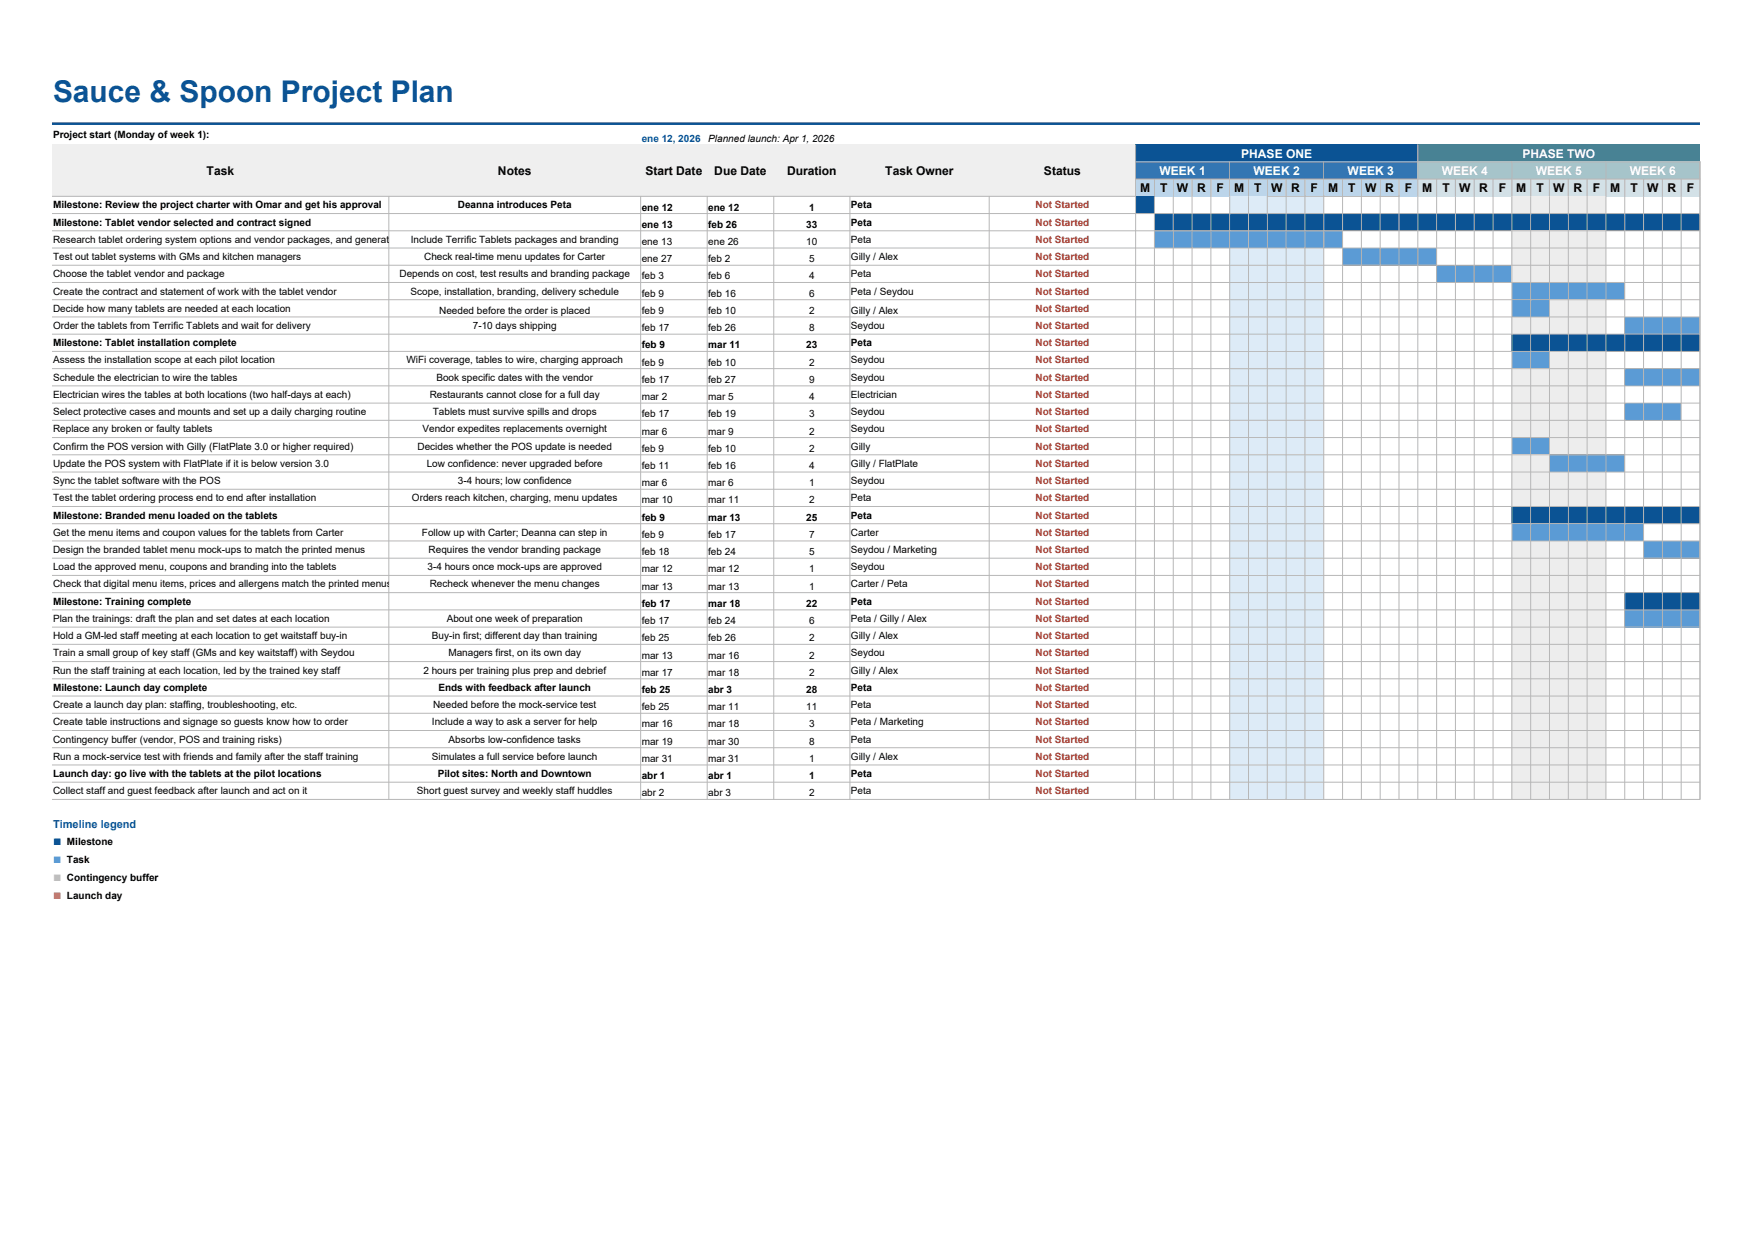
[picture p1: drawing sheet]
<svg xmlns="http://www.w3.org/2000/svg" width="297mm" height="210mm" viewBox="0 0 297 210" stroke-linecap="round" stroke-linejoin="round" font-family="sans-serif">
<defs><g id="words">
<text font-size="5.1" fill="#0b5394" x="9" y="17.3">Sauce &amp; Spoon Project Plan</text>
<text font-size="2.4" fill="#0b5394" x="9" y="143.1">■</text>
<text font-size="2.4" fill="#5b9bd5" x="9" y="146.1">■</text>
<text font-size="2.4" fill="#bfbfbf" x="9" y="149.2">■</text>
<text font-size="2.4" fill="#ed7d31" x="9" y="152.2">■</text>
<g font-size="2">
<text x="35" y="29.6">Task</text>
<text x="84.4" y="29.6">Notes</text>
<text x="109.3" y="29.6">Start Date</text>
<text x="121" y="29.6">Due Date</text>
<text x="133.3" y="29.6">Duration</text>
<text x="150" y="29.6">Task Owner</text>
<text x="176.9" y="29.6">Status</text>
<text x="193.1" y="32.5">M</text>
<text x="196.6" y="32.5">T</text>
<text x="199.4" y="32.5">W</text>
<text x="202.8" y="32.5">R</text>
<text x="206.1" y="32.5">F</text>
<text x="209.1" y="32.5">M</text>
<text x="212.5" y="32.5">T</text>
<text x="215.3" y="32.5">W</text>
<text x="218.8" y="32.5">R</text>
<text x="222.1" y="32.5">F</text>
<text x="225" y="32.5">M</text>
<text x="228.4" y="32.5">T</text>
<text x="231.3" y="32.5">W</text>
<text x="234.7" y="32.5">R</text>
<text x="238" y="32.5">F</text>
<text x="241" y="32.5">M</text>
<text x="244.4" y="32.5">T</text>
<text x="247.2" y="32.5">W</text>
<text x="250.6" y="32.5">R</text>
<text x="253.9" y="32.5">F</text>
<text x="256.9" y="32.5">M</text>
<text x="260.3" y="32.5">T</text>
<text x="263.2" y="32.5">W</text>
<text x="266.6" y="32.5">R</text>
<text x="269.9" y="32.5">F</text>
<text x="272.8" y="32.5">M</text>
<text x="276.2" y="32.5">T</text>
<text x="279.1" y="32.5">W</text>
<text x="282.5" y="32.5">R</text>
<text x="285.8" y="32.5">F</text>
</g>
<g font-size="2" fill="#fff">
<text x="196.4" y="29.6">WEEK 1</text>
<text x="210.3" y="26.7">PHASE ONE</text>
<text x="212.4" y="29.6">WEEK 2</text>
<text x="228.3" y="29.6">WEEK 3</text>
<text x="244.3" y="29.6">WEEK 4</text>
<text x="257.9" y="26.7">PHASE TWO</text>
<text x="260.2" y="29.6">WEEK 5</text>
<text x="276.1" y="29.6">WEEK 6</text>
</g>
<text font-size="1.9" fill="#0b5394" x="9" y="140.2">Timeline legend</text>
<g font-size="1.7">
<text x="9" y="23.3">Project start (Monday of week 1):</text>
<text x="120" y="24">Planned launch: Apr 1, 2026</text>
<text x="9" y="35.3">Milestone: Review the project charter with Omar and get his approval</text>
<text x="77.6" y="35.3">Deanna introduces Peta</text>
<text x="108.7" y="35.7">ene 12</text>
<text x="120" y="35.7">ene 12</text>
<text x="137.1" y="35.7">1</text>
<text x="144.2" y="35.3">Peta</text>
<text x="9" y="38.2">Milestone: Tablet vendor selected and contract signed</text>
<text x="9" y="41.1">Research tablet ordering system options and vendor packages, and generat</text>
<text x="69.6" y="41.1">Include Terrific Tablets packages and branding</text>
<text x="108.7" y="38.6">ene 13</text>
<text x="108.7" y="41.5">ene 13</text>
<text x="120" y="38.6">feb 26</text>
<text x="120" y="41.5">ene 26</text>
<text x="136.6" y="38.6">33</text>
<text x="136.6" y="41.5">10</text>
<text x="144.2" y="38.2">Peta</text>
<text x="144.2" y="41.1">Peta</text>
<text x="9" y="44">Test out tablet systems with GMs and kitchen managers</text>
<text x="9" y="47">Choose the tablet vendor and package</text>
<text x="67.7" y="47">Depends on cost, test results and branding package</text>
<text x="71.9" y="44">Check real-time menu updates for Carter</text>
<text x="108.7" y="44.4">ene 27</text>
<text x="108.7" y="47.3">feb 3</text>
<text x="120" y="44.4">feb 2</text>
<text x="120" y="47.3">feb 6</text>
<text x="137.1" y="44.4">5</text>
<text x="137.1" y="47.3">4</text>
<text x="144.2" y="44">Gilly / Alex</text>
<text x="144.2" y="47">Peta</text>
<text x="9" y="49.9">Create the contract and statement of work with the tablet vendor</text>
<text x="9" y="52.8">Decide how many tablets are needed at each location</text>
<text x="69.6" y="49.9">Scope, installation, branding, delivery schedule</text>
<text x="74.4" y="53.2">Needed before the order is placed</text>
<text x="108.7" y="50.2">feb 9</text>
<text x="108.7" y="53.2">feb 9</text>
<text x="120" y="50.2">feb 16</text>
<text x="120" y="53.2">feb 10</text>
<text x="137.1" y="50.2">6</text>
<text x="137.1" y="53.2">2</text>
<text x="144.2" y="49.9">Peta / Seydou</text>
<text x="144.2" y="53.2">Gilly / Alex</text>
<text x="9" y="55.7">Order the tablets from Terrific Tablets and wait for delivery</text>
<text x="9" y="58.6">Milestone: Tablet installation complete</text>
<text x="80.1" y="55.7">7-10 days shipping</text>
<text x="108.7" y="56.1">feb 17</text>
<text x="108.7" y="59">feb 9</text>
<text x="120" y="56.1">feb 26</text>
<text x="120" y="59">mar 11</text>
<text x="136.6" y="59">23</text>
<text x="137.1" y="56.1">8</text>
<text x="144.2" y="55.7">Seydou</text>
<text x="144.2" y="58.6">Peta</text>
<text x="9" y="61.6">Assess the installation scope at each pilot location</text>
<text x="9" y="64.5">Schedule the electrician to wire the tables</text>
<text x="68.9" y="61.6">WiFi coverage, tables to wire, charging approach</text>
<text x="73.9" y="64.5">Book specific dates with the vendor</text>
<text x="108.7" y="61.9">feb 9</text>
<text x="108.7" y="64.8">feb 17</text>
<text x="120" y="61.9">feb 10</text>
<text x="120" y="64.8">feb 27</text>
<text x="137.1" y="61.9">2</text>
<text x="137.1" y="64.8">9</text>
<text x="144.2" y="61.6">Seydou</text>
<text x="144.2" y="64.5">Seydou</text>
<text x="9" y="67.4">Electrician wires the tables at both locations (two half-days at each)</text>
<text x="9" y="70.3">Select protective cases and mounts and set up a daily charging routine</text>
<text x="72.8" y="67.4">Restaurants cannot close for a full day</text>
<text x="73.3" y="70.3">Tablets must survive spills and drops</text>
<text x="108.7" y="67.8">mar 2</text>
<text x="108.7" y="70.7">feb 17</text>
<text x="120" y="67.8">mar 5</text>
<text x="120" y="70.7">feb 19</text>
<text x="137.1" y="67.8">4</text>
<text x="137.1" y="70.7">3</text>
<text x="144.2" y="67.4">Electrician</text>
<text x="144.2" y="70.3">Seydou</text>
<text x="9" y="73.2">Replace any broken or faulty tablets</text>
<text x="9" y="76.2">Confirm the POS version with Gilly (FlatPlate 3.0 or higher required)</text>
<text x="70.7" y="76.2">Decides whether the POS update is needed</text>
<text x="71.6" y="73.2">Vendor expedites replacements overnight</text>
<text x="108.7" y="73.6">mar 6</text>
<text x="108.7" y="76.5">feb 9</text>
<text x="120" y="73.6">mar 9</text>
<text x="120" y="76.5">feb 10</text>
<text x="137.1" y="73.6">2</text>
<text x="137.1" y="76.5">2</text>
<text x="144.2" y="73.2">Seydou</text>
<text x="144.2" y="76.2">Gilly</text>
<text x="9" y="79.1">Update the POS system with FlatPlate if it is below version 3.0</text>
<text x="9" y="82">Sync the tablet software with the POS</text>
<text x="72.3" y="79.1">Low confidence: never upgraded before</text>
<text x="77.6" y="82">3-4 hours; low confidence</text>
<text x="108.7" y="79.4">feb 11</text>
<text x="108.7" y="82.3">mar 6</text>
<text x="120" y="79.4">feb 16</text>
<text x="120" y="82.3">mar 6</text>
<text x="137.1" y="79.4">4</text>
<text x="137.1" y="82.3">1</text>
<text x="144.2" y="79.1">Gilly / FlatPlate</text>
<text x="144.2" y="82">Seydou</text>
<text x="9" y="84.9">Test the tablet ordering process end to end after installation</text>
<text x="9" y="87.8">Milestone: Branded menu loaded on the tablets</text>
<text x="69.8" y="84.9">Orders reach kitchen, charging, menu updates</text>
<text x="108.7" y="85.3">mar 10</text>
<text x="108.7" y="88.2">feb 9</text>
<text x="120" y="85.3">mar 11</text>
<text x="120" y="88.2">mar 13</text>
<text x="136.6" y="88.2">25</text>
<text x="137.1" y="85.3">2</text>
<text x="144.2" y="84.9">Peta</text>
<text x="144.2" y="87.8">Peta</text>
<text x="9" y="90.7">Get the menu items and coupon values for the tablets from Carter</text>
<text x="9" y="93.7">Design the branded tablet menu mock-ups to match the printed menus</text>
<text x="71.5" y="90.7">Follow up with Carter; Deanna can step in</text>
<text x="72.6" y="93.7">Requires the vendor branding package</text>
<text x="108.7" y="91.1">feb 9</text>
<text x="108.7" y="94">feb 18</text>
<text x="120" y="91.1">feb 17</text>
<text x="120" y="94">feb 24</text>
<text x="137.1" y="91.1">7</text>
<text x="137.1" y="94">5</text>
<text x="144.2" y="90.7">Carter</text>
<text x="144.2" y="93.7">Seydou / Marketing</text>
<text x="9" y="96.6">Load the approved menu, coupons and branding into the tablets</text>
<text x="9" y="99.5">Check that digital menu items, prices and allergens match the printed menus</text>
<text x="72.4" y="96.6">3-4 hours once mock-ups are approved</text>
<text x="72.8" y="99.5">Recheck whenever the menu changes</text>
<text x="108.7" y="96.9">mar 12</text>
<text x="108.7" y="99.9">mar 13</text>
<text x="120" y="96.9">mar 12</text>
<text x="120" y="99.9">mar 13</text>
<text x="137.1" y="96.9">1</text>
<text x="137.1" y="99.9">1</text>
<text x="144.2" y="96.6">Seydou</text>
<text x="144.2" y="99.5">Carter / Peta</text>
<text x="9" y="102.4">Milestone: Training complete</text>
<text x="9" y="105.3">Plan the trainings: draft the plan and set dates at each location</text>
<text x="75.7" y="105.3">About one week of preparation</text>
<text x="108.7" y="102.8">feb 17</text>
<text x="108.7" y="105.7">feb 17</text>
<text x="120" y="102.8">mar 18</text>
<text x="120" y="105.7">feb 24</text>
<text x="136.6" y="102.8">22</text>
<text x="137.1" y="105.7">6</text>
<text x="144.2" y="102.4">Peta</text>
<text x="144.2" y="105.3">Peta / Gilly / Alex</text>
<text x="9" y="108.3">Hold a GM-led staff meeting at each location to get waitstaff buy-in</text>
<text x="9" y="111.2">Train a small group of key staff (GMs and key waitstaff) with Seydou</text>
<text x="73.2" y="108.3">Buy-in first; different day than training</text>
<text x="76" y="111.2">Managers first, on its own day</text>
<text x="108.7" y="108.6">feb 25</text>
<text x="108.7" y="111.5">mar 13</text>
<text x="120" y="108.6">feb 26</text>
<text x="120" y="111.5">mar 16</text>
<text x="137.1" y="108.6">2</text>
<text x="137.1" y="111.5">2</text>
<text x="144.2" y="108.3">Gilly / Alex</text>
<text x="144.2" y="111.2">Seydou</text>
<text x="9" y="114.1">Run the staff training at each location, led by the trained key staff</text>
<text x="9" y="117">Milestone: Launch day complete</text>
<text x="9" y="119.9">Create a launch day plan: staffing, troubleshooting, etc.</text>
<text x="71.7" y="114.1">2 hours per training plus prep and debrief</text>
<text x="73.4" y="119.9">Needed before the mock-service test</text>
<text x="74.3" y="117">Ends with feedback after launch</text>
<text x="108.7" y="114.5">mar 17</text>
<text x="108.7" y="117.4">feb 25</text>
<text x="120" y="114.5">mar 18</text>
<text x="120" y="117.4">abr 3</text>
<text x="136.6" y="117.4">28</text>
<text x="137.1" y="114.5">2</text>
<text x="144.2" y="114.1">Gilly / Alex</text>
<text x="144.2" y="117">Peta</text>
<text x="144.2" y="119.9">Peta</text>
<text x="9" y="122.8">Create table instructions and signage so guests know how to order</text>
<text x="9" y="125.8">Contingency buffer (vendor, POS and training risks)</text>
<text x="73.2" y="122.8">Include a way to ask a server for help</text>
<text x="76" y="125.8">Absorbs low-confidence tasks</text>
<text x="108.7" y="120.3">feb 25</text>
<text x="108.7" y="123.2">mar 16</text>
<text x="120" y="120.3">mar 11</text>
<text x="120" y="123.2">mar 18</text>
<text x="136.6" y="120.3">11</text>
<text x="137.1" y="123.2">3</text>
<text x="144.2" y="122.8">Peta / Marketing</text>
<text x="144.2" y="125.8">Peta</text>
<text x="9" y="128.7">Run a mock-service test with friends and family after the staff training</text>
<text x="9" y="131.6">Launch day: go live with the tablets at the pilot locations</text>
<text x="73.2" y="128.7">Simulates a full service before launch</text>
<text x="74.2" y="131.6">Pilot sites: North and Downtown</text>
<text x="108.7" y="126.1">mar 19</text>
<text x="108.7" y="129">mar 31</text>
<text x="108.7" y="132">abr 1</text>
<text x="120" y="126.1">mar 30</text>
<text x="120" y="129">mar 31</text>
<text x="120" y="132">abr 1</text>
<text x="137.1" y="126.1">8</text>
<text x="137.1" y="129">1</text>
<text x="137.1" y="132">1</text>
<text x="144.2" y="128.7">Gilly / Alex</text>
<text x="144.2" y="131.6">Peta</text>
<text x="9" y="134.5">Collect staff and guest feedback after launch and act on it</text>
<text x="70.6" y="134.5">Short guest survey and weekly staff huddles</text>
<text x="108.7" y="134.9">abr 2</text>
<text x="120" y="134.9">abr 3</text>
<text x="137.1" y="134.9">2</text>
<text x="144.2" y="134.5">Peta</text>
<text x="11.3" y="143.1">Milestone</text>
<text x="11.3" y="146.1">Task</text>
<text x="11.3" y="149.2">Contingency buffer</text>
<text x="11.3" y="152.2">Launch day</text>
</g>
<text font-size="1.7" fill="#0b5394" x="108.7" y="24">ene 12, 2026</text>
<g font-size="1.7" fill="#c53929">
<text x="175.4" y="35.3">Not Started</text>
<text x="175.4" y="38.2">Not Started</text>
<text x="175.4" y="41.1">Not Started</text>
<text x="175.4" y="44">Not Started</text>
<text x="175.4" y="47">Not Started</text>
<text x="175.4" y="49.9">Not Started</text>
<text x="175.4" y="52.8">Not Started</text>
<text x="175.4" y="55.7">Not Started</text>
<text x="175.4" y="58.6">Not Started</text>
<text x="175.4" y="61.6">Not Started</text>
<text x="175.4" y="64.5">Not Started</text>
<text x="175.4" y="67.4">Not Started</text>
<text x="175.4" y="70.3">Not Started</text>
<text x="175.4" y="73.2">Not Started</text>
<text x="175.4" y="76.2">Not Started</text>
<text x="175.4" y="79.1">Not Started</text>
<text x="175.4" y="82">Not Started</text>
<text x="175.4" y="84.9">Not Started</text>
<text x="175.4" y="87.8">Not Started</text>
<text x="175.4" y="90.7">Not Started</text>
<text x="175.4" y="93.7">Not Started</text>
<text x="175.4" y="96.6">Not Started</text>
<text x="175.4" y="99.5">Not Started</text>
<text x="175.4" y="102.4">Not Started</text>
<text x="175.4" y="105.3">Not Started</text>
<text x="175.4" y="108.3">Not Started</text>
<text x="175.4" y="111.2">Not Started</text>
<text x="175.4" y="114.1">Not Started</text>
<text x="175.4" y="117">Not Started</text>
<text x="175.4" y="119.9">Not Started</text>
<text x="175.4" y="122.8">Not Started</text>
<text x="175.4" y="125.8">Not Started</text>
<text x="175.4" y="128.7">Not Started</text>
<text x="175.4" y="131.6">Not Started</text>
<text x="175.4" y="134.5">Not Started</text>
</g>
</g></defs>
<path d="M8.8 24.5h183.6v2.9h-183.6z" fill-rule="evenodd" fill="#efefef"/>
<path d="M192.4 24.5h47.8v2.9h-47.8z" fill-rule="evenodd" fill="#0b5394"/>
<path d="M240.2 24.5h47.8v2.9h-47.8z" fill-rule="evenodd" fill="#45818e"/>
<path d="M8.8 27.4h183.6v2.9h-183.6z" fill-rule="evenodd" fill="#efefef"/>
<path d="M192.4 27.4h47.8v2.9h-47.8z" fill-rule="evenodd" fill="#2f75b5"/>
<path d="M240.2 27.4h47.8v2.9h-47.8z" fill-rule="evenodd" fill="#a2c4c9"/>
<path d="M8.8 30.3h183.6v3h-183.6z" fill-rule="evenodd" fill="#efefef"/>
<path d="M192.4 30.3h47.8v3h-47.8z" fill-rule="evenodd" fill="#bdd7ee"/>
<path d="M240.2 30.3h47.8v3h-47.8z" fill-rule="evenodd" fill="#d0e0e3"/>
<path d="M192.4 33.2h3.2v3h-3.2z" fill-rule="evenodd" fill="#0b5394"/>
<path d="M208.3 33.2h16v3h-16z" fill-rule="evenodd" fill="#ddebf7"/>
<path d="M256.1 33.2h16v3h-16z" fill-rule="evenodd" fill="#ededed"/>
<path d="M195.6 36.2h92.4v2.9h-92.4z" fill-rule="evenodd" fill="#0b5394"/>
<path d="M195.6 39.1h31.9v2.9h-31.9z" fill-rule="evenodd" fill="#5b9bd5"/>
<path d="M256.1 39.1h16v2.9h-16z" fill-rule="evenodd" fill="#ededed"/>
<path d="M208.3 42h16v2.9h-16z" fill-rule="evenodd" fill="#ddebf7"/>
<path d="M227.5 42h15.9v2.9h-15.9z" fill-rule="evenodd" fill="#5b9bd5"/>
<path d="M256.1 42h16v2.9h-16z" fill-rule="evenodd" fill="#ededed"/>
<path d="M208.3 44.9h16v2.9h-16z" fill-rule="evenodd" fill="#ddebf7"/>
<path d="M243.4 44.9h12.8v2.9h-12.8z" fill-rule="evenodd" fill="#5b9bd5"/>
<path d="M256.1 44.9h16v2.9h-16z" fill-rule="evenodd" fill="#ededed"/>
<path d="M208.3 47.8h16v3h-16z" fill-rule="evenodd" fill="#ddebf7"/>
<path d="M256.1 47.8h19.2v3h-19.2z" fill-rule="evenodd" fill="#5b9bd5"/>
<g fill="#fff">
<path d="M65.9 50.8h42.6v2.9h-42.6z" fill-rule="evenodd"/>
<path d="M144 50.8h23.6v2.9h-23.6z" fill-rule="evenodd"/>
</g>
<path d="M208.3 50.8h16v2.9h-16z" fill-rule="evenodd" fill="#ddebf7"/>
<path d="M256.1 50.8h6.4v2.9h-6.4z" fill-rule="evenodd" fill="#5b9bd5"/>
<path d="M262.5 50.8h9.6v2.9h-9.6z" fill-rule="evenodd" fill="#ededed"/>
<path d="M208.3 53.7h16v2.9h-16z" fill-rule="evenodd" fill="#ddebf7"/>
<path d="M256.1 53.7h16v2.9h-16z" fill-rule="evenodd" fill="#ededed"/>
<path d="M275.3 53.7h12.7v2.9h-12.7z" fill-rule="evenodd" fill="#5b9bd5"/>
<path d="M208.3 56.6h16v2.9h-16z" fill-rule="evenodd" fill="#ddebf7"/>
<path d="M256.1 56.6h31.9v2.9h-31.9z" fill-rule="evenodd" fill="#0b5394"/>
<path d="M208.3 59.5h16v2.9h-16z" fill-rule="evenodd" fill="#ddebf7"/>
<path d="M256.1 59.5h6.4v2.9h-6.4z" fill-rule="evenodd" fill="#5b9bd5"/>
<path d="M262.5 59.5h9.6v2.9h-9.6z" fill-rule="evenodd" fill="#ededed"/>
<path d="M208.3 62.4h16v3h-16z" fill-rule="evenodd" fill="#ddebf7"/>
<path d="M256.1 62.4h16v3h-16z" fill-rule="evenodd" fill="#ededed"/>
<path d="M275.3 62.4h12.7v3h-12.7z" fill-rule="evenodd" fill="#5b9bd5"/>
<path d="M208.3 65.4h16v2.9h-16z" fill-rule="evenodd" fill="#ddebf7"/>
<path d="M256.1 65.4h16v2.9h-16z" fill-rule="evenodd" fill="#ededed"/>
<path d="M208.3 68.3h16v2.9h-16z" fill-rule="evenodd" fill="#ddebf7"/>
<path d="M256.1 68.3h16v2.9h-16z" fill-rule="evenodd" fill="#ededed"/>
<path d="M275.3 68.3h9.5v2.9h-9.5z" fill-rule="evenodd" fill="#5b9bd5"/>
<path d="M208.3 71.2h16v2.9h-16z" fill-rule="evenodd" fill="#ddebf7"/>
<path d="M256.1 71.2h16v2.9h-16z" fill-rule="evenodd" fill="#ededed"/>
<path d="M208.3 74.1h16v2.9h-16z" fill-rule="evenodd" fill="#ddebf7"/>
<path d="M256.1 74.1h6.4v2.9h-6.4z" fill-rule="evenodd" fill="#5b9bd5"/>
<path d="M262.5 74.1h9.6v2.9h-9.6z" fill-rule="evenodd" fill="#ededed"/>
<path d="M208.3 77h16v2.9h-16z" fill-rule="evenodd" fill="#ddebf7"/>
<path d="M256.1 77h6.4v2.9h-6.4z" fill-rule="evenodd" fill="#ededed"/>
<path d="M262.5 77h12.8v2.9h-12.8z" fill-rule="evenodd" fill="#5b9bd5"/>
<path d="M208.3 79.9h16v5.9h-16z" fill-rule="evenodd" fill="#ddebf7"/>
<path d="M256.1 79.9h16v5.9h-16z" fill-rule="evenodd" fill="#ededed"/>
<path d="M208.3 85.8h16v2.9h-16z" fill-rule="evenodd" fill="#ddebf7"/>
<path d="M256.1 85.8h31.9v2.9h-31.9z" fill-rule="evenodd" fill="#0b5394"/>
<path d="M208.3 88.7h16v2.9h-16z" fill-rule="evenodd" fill="#ddebf7"/>
<path d="M256.1 88.7h22.4v2.9h-22.4z" fill-rule="evenodd" fill="#5b9bd5"/>
<path d="M208.3 91.6h16v2.9h-16z" fill-rule="evenodd" fill="#ddebf7"/>
<path d="M256.1 91.6h16v2.9h-16z" fill-rule="evenodd" fill="#ededed"/>
<path d="M278.5 91.6h9.5v2.9h-9.5z" fill-rule="evenodd" fill="#5b9bd5"/>
<path d="M208.3 94.5h16v5.9h-16z" fill-rule="evenodd" fill="#ddebf7"/>
<path d="M256.1 94.5h16v5.9h-16z" fill-rule="evenodd" fill="#ededed"/>
<path d="M208.3 100.4h16v2.9h-16z" fill-rule="evenodd" fill="#ddebf7"/>
<path d="M256.1 100.4h16v2.9h-16z" fill-rule="evenodd" fill="#ededed"/>
<path d="M275.3 100.4h12.7v2.9h-12.7z" fill-rule="evenodd" fill="#0b5394"/>
<path d="M208.3 103.3h16v2.9h-16z" fill-rule="evenodd" fill="#ddebf7"/>
<path d="M256.1 103.3h16v2.9h-16z" fill-rule="evenodd" fill="#ededed"/>
<path d="M275.3 103.3h12.7v2.9h-12.7z" fill-rule="evenodd" fill="#5b9bd5"/>
<path d="M208.3 106.2h16v29.2h-16z" fill-rule="evenodd" fill="#ddebf7"/>
<path d="M256.1 106.2h16v29.2h-16z" fill-rule="evenodd" fill="#ededed"/>
<path d="M8.8 20.9h279.2" fill="none" stroke="#1c4587" stroke-width=".42"/>
<g fill="none" stroke="#b7b7b7" stroke-width=".17">
<path d="M8.8 33.2h183.7M8.8 36.2h279.2M8.8 39.1h279.2M65.9 33.2v102.3M108.5 33.2v102.3M119.8 33.2v102.3M131.1 33.2v102.3M144 33.2v102.3M167.6 33.2v102.3M192.3 27.4h95.8M192.3 30.3h95.8M192.4 24.5v110.9"/>
<path d="M195.6 30.3v105.1M198.8 30.3v105.1M202 30.3v105.1M205.2 30.3v105.1M208.3 27.4v108M211.5 30.3v105.1M214.7 33.2h22.3M214.7 30.3v105.1M217.9 30.3v105.1M221.1 30.3v105.1M224.3 27.4v108M227.5 30.3v105.1"/>
<path d="M230.6 30.3v105.1M233.8 30.3v105.1M237 30.3v105.1M240.2 24.5v110.9M243.4 30.3v105.1M246.6 30.3v105.1M249.8 30.3v105.1M253 30.3v105.1M256.1 27.4v108M259.3 30.3v105.1M262.5 30.3v105.1M265.7 30.3v105.1"/>
<path d="M268.9 30.3v105.1M272.1 27.4v108M275.3 30.3v105.1M278.5 30.3v105.1M281.6 30.3v105.1M284.8 30.3v105.1M288 27.4v108h-279.2M8.8 42h279.2M8.8 44.9h279.2M8.8 47.8h279.2M8.8 50.8h279.2M8.8 53.7h279.2"/>
<path d="M8.8 56.6h279.2M8.8 59.5h279.2M8.8 62.4h279.2M8.8 65.4h279.2M8.8 68.3h279.2M8.8 71.2h279.2M8.8 74.1h279.2M8.8 77h279.2M8.8 79.9h279.2M8.8 82.9h279.2M8.8 85.8h279.2M8.8 88.7h279.2"/>
<path d="M8.8 91.6h279.2M8.8 94.5h279.2M8.8 97.5h279.2M8.8 100.4h279.2M8.8 103.3h279.2M8.8 106.2h279.2M8.8 109.1h279.2M8.8 112h279.2M8.8 115h279.2M8.8 117.9h279.2M8.8 120.8h279.2M8.8 123.7h279.2"/>
<path d="M8.8 126.6h279.2M8.8 129.6h279.2M8.8 132.5h279.2"/>
</g>
<use href="#words"/>
</svg>
